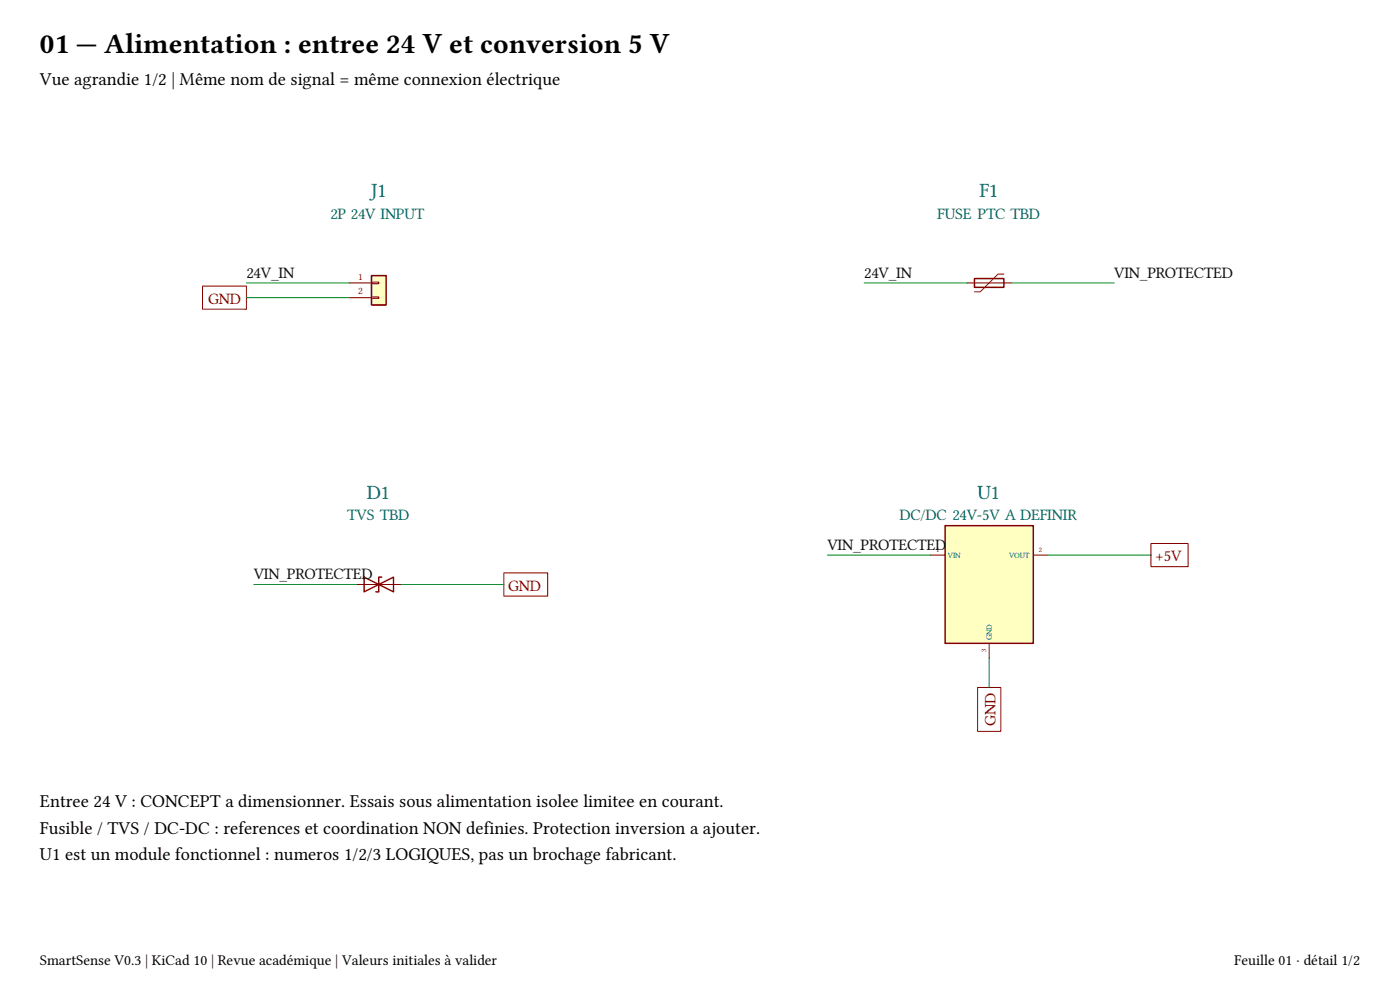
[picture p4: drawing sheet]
<svg xmlns="http://www.w3.org/2000/svg" width="297mm" height="210mm" viewBox="0 0 297 210" stroke-linecap="round" stroke-linejoin="round" font-family="sans-serif">
<defs><g id="words">
<text font-size="6" x="8.5" y="11.3">01 — Alimentation : entree 24 V et conversion 5 V</text>
<text font-size="4.3" fill="#0000c2" x="34.3" y="10.5">01 / Alimentation : entree 24 V et conversion 5 V</text>
<g font-size="4.3" fill="#006464">
<text x="78.6" y="41.8">J1</text>
<text x="207.8" y="41.8">F1</text>
<text x="77.8" y="105.8">D1</text>
<text x="207.4" y="105.8">U1</text>
<text x="77.9" y="169.7">C1</text>
</g>
<g font-size="3.9">
<text x="8.5" y="18">Vue agrandie 1/2 | Même nom de signal = même connexion électrique</text>
<text x="8.5" y="171.2">Entree 24 V : CONCEPT a dimensionner. Essais sous alimentation isolee limitee en courant.</text>
<text x="8.5" y="176.8">Fusible / TVS / DC-DC : references et coordination NON definies. Protection inversion a ajouter.</text>
<text x="8.5" y="182.5">U1 est un module fonctionnel : numeros 1/2/3 LOGIQUES, pas un brochage fabricant.</text>
</g>
<g font-size="3.4" fill="#006464">
<text x="70.1" y="46.4">2P 24V INPUT</text>
<text x="198.8" y="46.4">FUSE PTC TBD</text>
<text x="73.7" y="110.4">TVS TBD</text>
<text x="190.8" y="110.4">DC/DC 24V-5V A DEFINIR</text>
<text x="70.2" y="174.3">10uF 63V TBD</text>
</g>
<g font-size="3.4" fill="#0f0f0f">
<text x="52.3" y="58.9">24V_IN</text>
<text x="183.3" y="58.9">24V_IN</text>
<text x="236.4" y="58.9">VIN_PROTECTED</text>
<text x="175.5" y="116.6">VIN_PROTECTED</text>
<text x="53.8" y="122.9">VIN_PROTECTED</text>
</g>
<g font-size="3.4" fill="#840000">
<text x="44.2" y="64.4">GND</text>
<text x="245.1" y="119.1">+5V</text>
<text x="107.8" y="125.3">GND</text>
<text x="211.2" y="153.9" transform="rotate(-90 211.2 153.9)">GND</text>
</g>
<g font-size="3.2">
<text x="8.5" y="204.7">SmartSense V0.3 | KiCad 10 | Revue académique | Valeurs initiales à valider</text>
<text x="261.9" y="204.7">Feuille 01 · détail 1/2</text>
</g>
<g font-size="2.2" fill="#a90000">
<text x="76" y="59.3">1</text>
<text x="76" y="62.4">2</text>
</g>
<g font-size="1.7" fill="#006464">
<text x="201.1" y="118.3">VIN</text>
<text x="214.1" y="118.3">VOUT</text>
<text x="210.4" y="135.9" transform="rotate(-90 210.4 135.9)">GND</text>
</g>
<g font-size="1.5" fill="#a90000">
<text x="198.6" y="117.1">1</text>
<text x="220.4" y="117.1">2</text>
<text x="209.2" y="138.4" transform="rotate(-90 209.2 138.4)">3</text>
</g>
</g></defs>
<path d="M206.7 59.1h6.3v1.9h-6.3zM77.2 122.4v3.1l6.3-3.1v3.1zM81 122.4h-.6v3.1h-.7" fill="none" stroke="#840000" stroke-width=".31"/>
<path d="M213 58.1h-1.3l-3.7 3.8h-1.3M205.2 60h9.3M75.7 124h9.3" fill="none" stroke="#840000" stroke-width=".21"/>
<path d="M200.5 111.5h18.7v25h-18.7z" fill="#ffffc2"/>
<path d="M200.5 111.5h18.7v25h-18.7z" fill="none" stroke="#840000" stroke-width=".31"/>
<path d="M197.4 117.7h3.1M219.2 117.7h3.1M209.8 136.5v3.1" fill="none" stroke="#840000" stroke-width=".21"/>
<path d="M78.8 58.5h3.1v6.2h-3.1z" fill="#ffffc2"/>
<path d="M78.8 58.5h3.1v6.2h-3.1z" fill="none" stroke="#840000" stroke-width=".31"/>
<path d="M78.8 59.9h1.6v.3h-1.6zM43 60.7h9.3v4.9h-9.3zM74.1 60h4.7M74.1 63.1h4.7M78.8 63h1.6v.3h-1.6zM244.2 115.3h7.9v4.9h-7.9zM106.9 121.5h9.3v4.9h-9.3zM207.4 145.8h4.9v9.3h-4.9z" fill="none" stroke="#840000" stroke-width=".21"/>
<path d="M52.3 60h21.8M52.3 63.1h21.8M183.3 60h21.9M214.5 60h21.9M175.5 117.7h21.9M222.3 117.7h21.9M53.8 124h21.9M85 124h21.9M209.8 139.6v6.2" fill="none" stroke="#009600" stroke-width=".21"/>
<use href="#words"/>
</svg>
